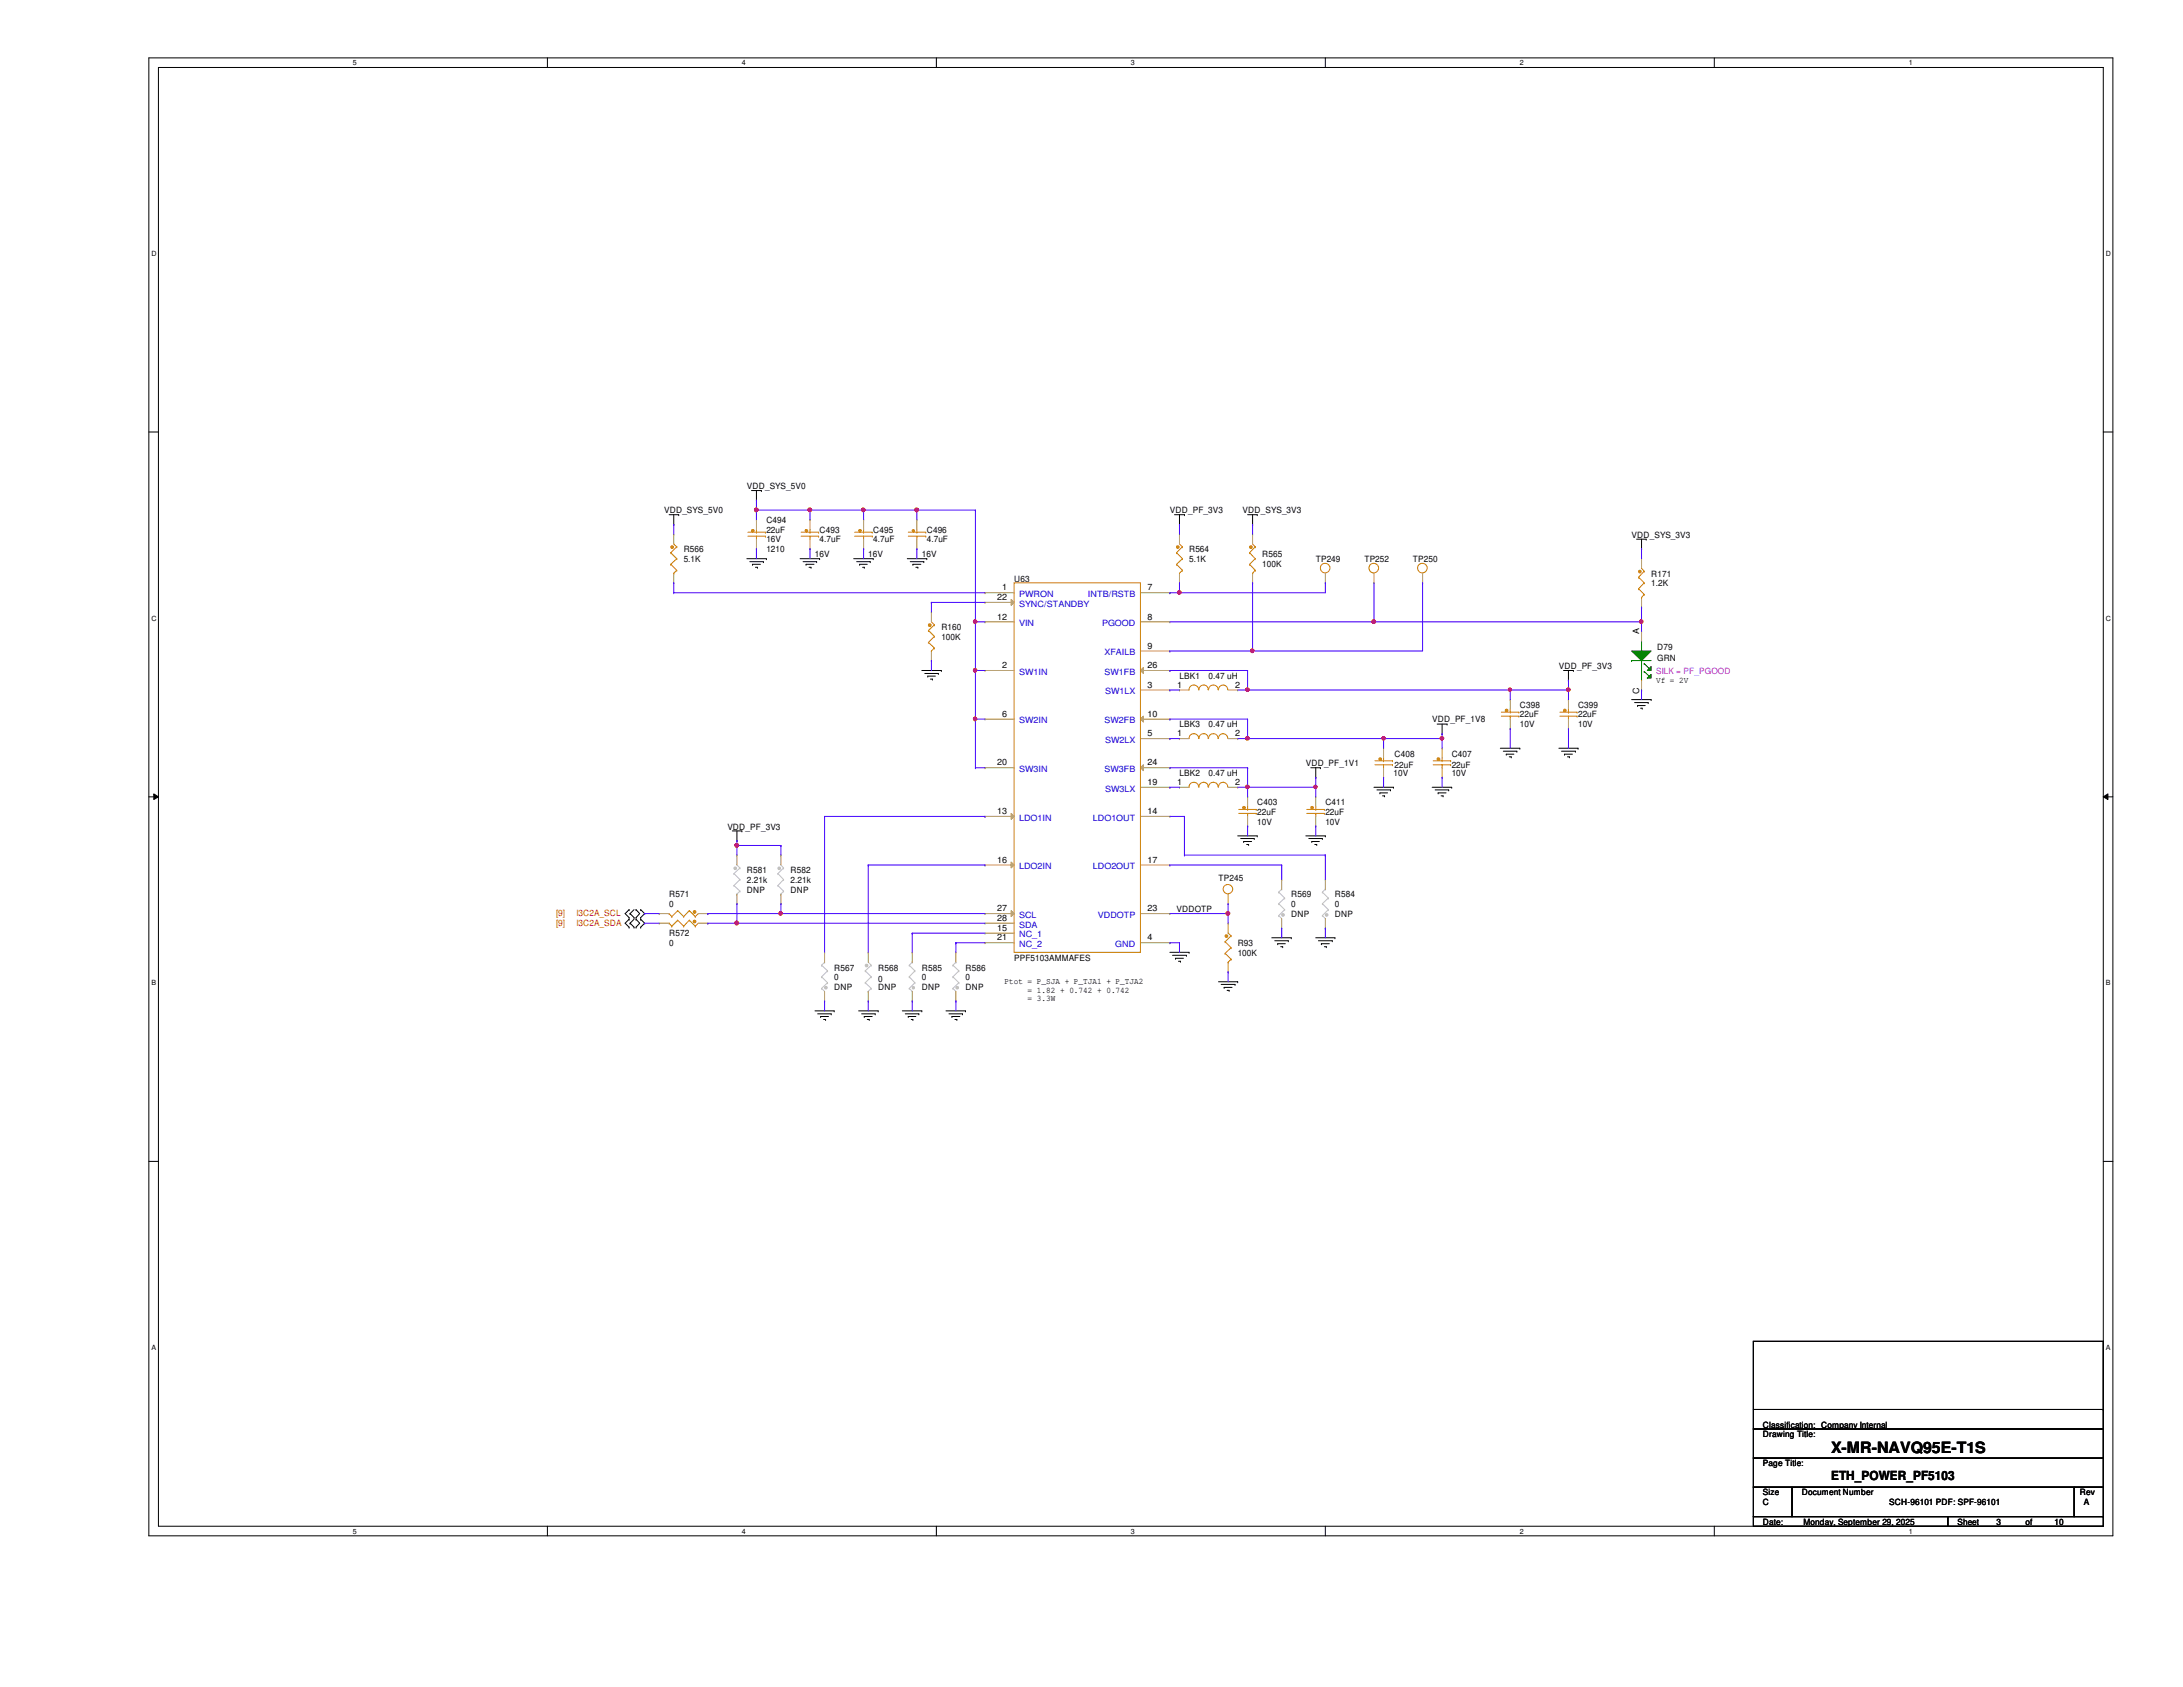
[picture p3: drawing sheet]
<svg xmlns="http://www.w3.org/2000/svg" width="279mm" height="216mm" viewBox="0 0 279 216" stroke-linecap="round" stroke-linejoin="round" font-family="sans-serif">
<defs><g id="words">
<text font-size="2" x="234.4" y="186">X-MR-NAVQ95E-T1S</text>
<text font-size="1.6" x="234.4" y="189.4">ETH_POWER_PF5103</text>
<g font-size="1.1">
<text x="85" y="65.7">VDD_SYS_5V0</text>
<text x="95.6" y="62.6">VDD_SYS_5V0</text>
<text x="149.7" y="65.7">VDD_PF_3V3</text>
<text x="159" y="65.7">VDD_SYS_3V3</text>
<text x="87.5" y="70.7">R566</text>
<text x="87.5" y="71.9">5.1K</text>
<text x="98.1" y="66.9">C494</text>
<text x="98.1" y="68.2">22uF</text>
<text x="98.1" y="69.4">16V</text>
<text x="98.1" y="70.7">1210</text>
<text x="104.3" y="71.3">16V</text>
<text x="104.9" y="68.2">C493</text>
<text x="104.9" y="69.4">4.7uF</text>
<text x="111.1" y="71.3">16V</text>
<text x="111.8" y="68.2">C495</text>
<text x="111.8" y="69.4">4.7uF</text>
<text x="118" y="71.3">16V</text>
<text x="118.6" y="68.2">C496</text>
<text x="118.6" y="69.4">4.7uF</text>
<text x="152.2" y="70.7">R564</text>
<text x="152.2" y="71.9">5.1K</text>
<text x="161.5" y="71.3">R565</text>
<text x="168.4" y="71.9">TP249</text>
<text x="174.6" y="71.9">TP252</text>
<text x="180.8" y="71.9">TP250</text>
<text x="208.8" y="68.8">VDD_SYS_3V3</text>
<text x="127.6" y="76.8">22</text>
<text x="128.3" y="75.6">1</text>
<text x="129.8" y="74.4">U63</text>
<text x="146.9" y="75.6">7</text>
<text x="161.5" y="72.6">100K</text>
<text x="211.3" y="73.8">R171</text>
<text x="211.3" y="75.1">1.2K</text>
<text x="120.5" y="80.6">R160</text>
<text x="120.5" y="81.9">100K</text>
<text x="127.6" y="79.3">12</text>
<text x="146.9" y="79.3">8</text>
<text x="146.9" y="83">9</text>
<text x="209.8" y="81.2" transform="rotate(-90 209.8 81.2)">A</text>
<text x="212.1" y="83.1">D79</text>
<text x="128.3" y="85.5">2</text>
<text x="146.9" y="88">3</text>
<text x="146.9" y="85.5">26</text>
<text x="150.7" y="88">1</text>
<text x="151" y="86.9">LBK1</text>
<text x="154.7" y="86.9">0.47 uH</text>
<text x="158.1" y="88">2</text>
<text x="199.5" y="85.6">VDD_PF_3V3</text>
<text x="209.8" y="88.8" transform="rotate(-90 209.8 88.8)">C</text>
<text x="212" y="87.4">Vf = 2V</text>
<text x="212.1" y="84.6">GRN</text>
<text x="128.3" y="91.7">6</text>
<text x="146.9" y="94.2">5</text>
<text x="146.9" y="91.7">10</text>
<text x="150.7" y="94.2">1</text>
<text x="151" y="93.1">LBK3</text>
<text x="154.7" y="93.1">0.47 uH</text>
<text x="158.1" y="94.2">2</text>
<text x="183.3" y="92.5">VDD_PF_1V8</text>
<text x="194.5" y="90.6">C398</text>
<text x="194.5" y="91.8">22uF</text>
<text x="194.5" y="93.1">10V</text>
<text x="202" y="90.6">C399</text>
<text x="202" y="91.8">22uF</text>
<text x="202" y="93.1">10V</text>
<text x="127.6" y="98">20</text>
<text x="146.9" y="100.5">19</text>
<text x="146.9" y="98">24</text>
<text x="150.7" y="100.5">1</text>
<text x="151" y="99.3">LBK2</text>
<text x="154.7" y="99.3">0.47 uH</text>
<text x="158.1" y="100.5">2</text>
<text x="167.1" y="98">VDD_PF_1V1</text>
<text x="178.4" y="99.3">10V</text>
<text x="178.5" y="96.8">C408</text>
<text x="178.5" y="98.3">22uF</text>
<text x="185.8" y="96.8">C407</text>
<text x="185.8" y="98.3">22uF</text>
<text x="185.8" y="99.3">10V</text>
<text x="93.1" y="106.2">VDD_PF_3V3</text>
<text x="127.6" y="104.2">13</text>
<text x="146.9" y="104.2">14</text>
<text x="160.9" y="103">C403</text>
<text x="160.9" y="104.3">22uF</text>
<text x="160.9" y="105.5">10V</text>
<text x="169.6" y="103">C411</text>
<text x="169.6" y="104.3">22uF</text>
<text x="169.6" y="105.5">10V</text>
<text x="95.6" y="111.8">R581</text>
<text x="95.6" y="113">2.21k</text>
<text x="101.2" y="111.8">R582</text>
<text x="101.2" y="113">2.21k</text>
<text x="127.6" y="110.4">16</text>
<text x="146.9" y="110.4">17</text>
<text x="156" y="112.7">TP245</text>
<text x="85.6" y="119.8">R572</text>
<text x="85.6" y="114.8">R571</text>
<text x="85.6" y="116.1">0</text>
<text x="95.6" y="114.3">DNP</text>
<text x="101.2" y="114.3">DNP</text>
<text x="127.6" y="119.1">15</text>
<text x="127.6" y="116.6">27</text>
<text x="127.6" y="117.9">28</text>
<text x="146.9" y="116.6">23</text>
<text x="150.6" y="116.7">VDDOTP</text>
<text x="165.3" y="114.8">R569</text>
<text x="165.3" y="116.1">0</text>
<text x="165.3" y="117.3">DNP</text>
<text x="170.9" y="114.8">R584</text>
<text x="170.9" y="116.1">0</text>
<text x="170.9" y="117.3">DNP</text>
<text x="85.6" y="121.1">0</text>
<text x="106.8" y="124.2">R567</text>
<text x="106.8" y="125.4">0</text>
<text x="112.4" y="124.2">R568</text>
<text x="112.4" y="125.7">0</text>
<text x="118" y="124.2">R585</text>
<text x="118" y="125.4">0</text>
<text x="123.6" y="124.2">R586</text>
<text x="123.6" y="125.4">0</text>
<text x="127.6" y="120.4">21</text>
<text x="128.6" y="125.9">Ptot = P_SJA + P_TJA1 + P_TJA2</text>
<text x="129.8" y="122.9">PPF5103AMMAFES</text>
<text x="146.9" y="120.4">4</text>
<text x="158.4" y="121.1">R93</text>
<text x="158.4" y="122.3">100K</text>
<text x="106.8" y="126.7">DNP</text>
<text x="112.4" y="126.7">DNP</text>
<text x="118" y="126.7">DNP</text>
<text x="123.6" y="126.7">DNP</text>
<text x="131.5" y="127">= 1.82 + 0.742 + 0.742</text>
<text x="131.5" y="128.1">= 3.3W</text>
<text x="225.6" y="183.9">Drawing Title:</text>
<text x="225.6" y="182.7">Classification: Company Internal</text>
<text x="225.6" y="187.7">Page Title:</text>
<text x="225.6" y="191.4">Size</text>
<text x="230.6" y="191.4">Document Number</text>
<text x="266.2" y="191.4">Rev</text>
<text x="225.6" y="195.2">Date:</text>
<text x="225.6" y="192.7">C</text>
<text x="230.8" y="195.2">Monday, September 29, 2025</text>
<text x="241.8" y="192.7">SCH-96101 PDF: SPF-96101</text>
<text x="250.5" y="195.2">Sheet</text>
<text x="255.5" y="195.2">3</text>
<text x="259.2" y="195.2">of</text>
<text x="263" y="195.2">10</text>
<text x="266.7" y="192.7">A</text>
</g>
<g font-size="1.1" fill="#00c">
<text x="130.4" y="76.4">PWRON</text>
<text x="130.4" y="77.6">SYNC/STANDBY</text>
<text x="139.2" y="76.4">INTB/RSTB</text>
<text x="130.4" y="80.1">VIN</text>
<text x="141.1" y="80.1">PGOOD</text>
<text x="141.4" y="83.9">XFAILB</text>
<text x="130.4" y="86.4">SW1IN</text>
<text x="141.4" y="86.4">SW1FB</text>
<text x="141.4" y="88.9">SW1LX</text>
<text x="130.4" y="92.6">SW2IN</text>
<text x="141.4" y="92.6">SW2FB</text>
<text x="141.4" y="95.1">SW2LX</text>
<text x="130.4" y="98.8">SW3IN</text>
<text x="141.4" y="98.8">SW3FB</text>
<text x="141.4" y="101.3">SW3LX</text>
<text x="130.4" y="105">LDO1IN</text>
<text x="139.9" y="105">LDO1OUT</text>
<text x="130.4" y="111.3">LDO2IN</text>
<text x="139.9" y="111.3">LDO2OUT</text>
<text x="130.4" y="120">NC_1</text>
<text x="130.4" y="117.5">SCL</text>
<text x="130.4" y="118.7">SDA</text>
<text x="140.5" y="117.5">VDDOTP</text>
<text x="130.4" y="121.2">NC_2</text>
<text x="142.7" y="121.2">GND</text>
</g>
<text font-size="1.1" fill="#f0f" x="212" y="86.2">SILK = PF_PGOOD</text>
<g font-size="1.1" fill="#f00">
<text x="71.2" y="118.5">[9]</text>
<text x="71.2" y="117.2">[9]</text>
<text x="73.8" y="118.5">I3C2A_SDA</text>
<text x="73.8" y="117.2">I3C2A_SCL</text>
</g>
<g font-size=".9">
<text x="45.2" y="8.3">5</text>
<text x="95" y="8.3">4</text>
<text x="144.7" y="8.3">3</text>
<text x="194.5" y="8.3">2</text>
<text x="244.3" y="8.3">1</text>
<text x="19.4" y="32.8">D</text>
<text x="269.5" y="32.8">D</text>
<text x="19.4" y="79.4">C</text>
<text x="269.5" y="79.4">C</text>
<text x="19.4" y="126.1">B</text>
<text x="269.5" y="126.1">B</text>
<text x="19.4" y="172.8">A</text>
<text x="269.5" y="172.8">A</text>
<text x="45.2" y="196.3">5</text>
<text x="95" y="196.3">4</text>
<text x="144.7" y="196.3">3</text>
<text x="194.5" y="196.3">2</text>
<text x="244.3" y="196.3">1</text>
</g>
</g></defs>
<path d="M19.1 7.4h251.3v189.2h-251.3zM20.3 8.6h248.9v186.7h-248.9z" fill="none" stroke="#000" stroke-width=".13"/>
<g fill="#fff">
<path d="M45.2 7.5h.5v1.1h-.5z"/>
<path d="M45.2 195.5h.5v1h-.5z"/>
</g>
<path d="M70.1 7.4v1.2M70.1 195.3v1.3" fill="none" stroke="#000" stroke-width=".13"/>
<g fill="#fff">
<path d="M95 7.5h.5v1.1h-.5z"/>
<path d="M95 195.5h.5v1h-.5z"/>
</g>
<path d="M119.8 7.4v1.2M119.8 195.3v1.3" fill="none" stroke="#000" stroke-width=".13"/>
<g fill="#fff">
<path d="M144.7 7.5h.5v1.1h-.5z"/>
<path d="M144.7 195.5h.5v1h-.5z"/>
</g>
<path d="M169.6 7.4v1.2M169.6 195.3v1.3" fill="none" stroke="#000" stroke-width=".13"/>
<g fill="#fff">
<path d="M194.5 7.5h.5v1.1h-.5z"/>
<path d="M194.5 195.5h.5v1h-.5z"/>
</g>
<path d="M219.4 7.4v1.2M219.4 195.3v1.3" fill="none" stroke="#000" stroke-width=".13"/>
<g fill="#fff">
<path d="M244.3 7.5h.5v1.1h-.5z"/>
<path d="M244.3 195.5h.5v1h-.5z"/>
<path d="M19.4 32h.6v1h-.6z"/>
<path d="M269.5 32h.7v1h-.7z"/>
<path d="M19.4 78.6h.6v1h-.6z"/>
<path d="M269.5 78.6h.7v1h-.7z"/>
</g>
<path d="M19.1 55.3h1.2M269.2 55.3h1.2" fill="none" stroke="#000" stroke-width=".13"/>
<g fill="#fff">
<path d="M19.4 125.3h.6v1h-.6z"/>
<path d="M269.5 125.3h.6v1h-.6z"/>
</g>
<path d="M19.1 102h1.2M19.7 101.6l.6 .4-.6 .3zM269.2 102l.6-.4v.7zM269.2 102h1.2" fill="none" stroke="#000" stroke-width=".13"/>
<path d="M19.7 101.6l.6 .4-.6 .3zM269.2 102l.6-.4v.7z" fill="#000"/>
<g fill="#fff">
<path d="M19.4 172h.5v1h-.5z"/>
<path d="M269.5 172h.6v1h-.6z"/>
</g>
<g fill="none" stroke="#000" stroke-width=".13">
<path d="M85.6 65.9h1.3M86.2 67.1h.1M86.2 65.9v1.2M86.9 65.9h.1M95.6 71.5h2.5M96 71.9h1.7M96.2 62.8h1.3M96.3 72.2h.1M96.3 72.2h1M96.7 72.6h.2M96.8 64h.1M96.8 62.8v1.2"/>
<path d="M96.9 72.6h.1M97.5 62.8h.1M97.7 71.9h.1M98.1 71.5h.1M102.4 71.5h2.5M102.8 71.9h1.7M103.2 72.2h.1M103.2 72.2h1M103.5 72.6h.3M103.8 72.6h.1M104.5 71.9h.1M104.9 71.5h.1"/>
<path d="M109.3 71.5h2.5M109.6 71.9h1.8M110 72.2h.1M110 72.2h1M110.4 72.6h.2M110.6 72.6h.1M111.4 71.9h.1M111.8 71.5h.1M116.1 71.5h2.5M116.5 71.9h1.7M116.8 72.2h.1M116.8 72.2h1.1"/>
<path d="M117.2 72.6h.3M117.5 72.6h.1M118.2 71.9h.1M118.6 71.5h.1M150.3 65.9h1.3M151 67.1h.1M151 65.9v1.2M151.6 65.9h.1M159.7 65.9h1.2M160.3 67.1h.1M160.3 65.9v1.2M160.9 65.9h.1"/>
<path d="M209.5 69h1.2M210.1 70.2h.1M210.1 69v1.2M210.7 69h.1M118 85.8h2.5M118.4 86.2h1.7M118.7 86.5h.1M118.7 86.5h1M119.1 86.9h.2M119.3 86.9h.1M120.1 86.2h.1M120.5 85.8h.1"/>
<path d="M167.8 98.3h1.2M168.4 99.5h.1M168.4 98.3v1.2M169 98.3h.1M183.9 92.7h1.3M184.6 93.9h.1M184.6 92.7v1.2M185.2 92.7h.1M192 95.8h2.5M192.4 96.1h1.7M192.8 96.5h.1M192.8 96.5h1"/>
<path d="M193.2 96.9h.2M193.4 96.9h.1M194.1 96.1h.1M194.5 95.8h.1M199.5 95.8h2.5M199.9 96.1h1.7M200.1 85.8h1.3M200.2 96.5h.1M200.2 96.5h1.1M200.6 96.9h.3M200.7 87h.1M200.7 85.8v1.2"/>
<path d="M200.9 96.9h.1M201.4 85.8h.1M201.6 96.1h.1M202 95.8h.1M208.8 89.5h2.5M209.2 89.9h1.7M209.6 90.3h.1M209.6 90.3h1M210 90.6h.2M210.2 90.6h.1M210.9 89.9h.1M211.3 89.5h.1"/>
<path d="M80.5 117.6h.1M80.5 118.7h.1M80.5 116.4h.1M80.5 117.4h.1M80.5 117.6l-.5 .6 .5 .5M80.5 116.4l-.5 .5 .5 .5M80.6 118.2h.1M80.6 116.9h.1M80.6 118.2l.6 .5M80.6 116.9l.6 .5M81.2 118.7h.1M81.2 117.4h.1"/>
<path d="M81.2 117.6l-.6 .6M81.2 116.4l-.6 .5M81.4 118.7h.1M81.4 117.6h.1M81.4 117.4h.1M81.4 116.4h.1M81.4 117.6l.5 .6-.5 .5M81.4 116.4l.5 .5-.5 .5M82 118.7h.1M82 117.6h.1M82 117.4h.1M82 116.4h.1"/>
<path d="M82 117.6l.5 .6-.5 .5M82 116.4l.5 .5-.5 .5M93.7 106.3h1.3M94.3 107.6h.1M94.3 106.3v1.3M95 106.3h.1M158.4 107h2.5M158.8 107.3h1.7M159.2 107.7h.1M159.2 107.7h1M159.6 108.1h.2M159.8 108.1h.1"/>
<path d="M160.5 107.3h.1M160.9 107h.1M167.1 107h2.5M167.5 107.3h1.7M167.9 107.7h.1M167.9 107.7h1M168.3 108.1h.2M168.5 108.1h.1M169.2 107.3h.1M169.6 107h.1M175.9 100.8h2.5M176.2 101.1h1.8"/>
<path d="M176.6 101.5h.1M176.6 101.5h1M177 101.9h.2M177.2 101.9h.1M178 101.1h.1M178.4 100.8h.1M183.3 100.8h2.5M183.7 101.1h1.7M184.1 101.5h.1M184.1 101.5h1M184.4 101.9h.3M184.7 101.9h.1"/>
<path d="M185.4 101.1h.1M185.8 100.8h.1M104.3 129.4h2.5M104.6 129.8h1.8M105 130.1h.1M105 130.1h1M105.4 130.5h.3M105.7 130.5h.1M106.4 129.8h.1M106.8 129.4h.1M109.9 129.4h2.5M110.3 129.8h1.7"/>
<path d="M110.6 130.1h.1M110.6 130.1h1M111 130.5h.3M111.3 130.5h.1M112 129.8h.1M112.4 129.4h.1M115.5 129.4h2.5M115.9 129.8h1.7M116.2 130.1h.1M116.2 130.1h1M116.6 130.5h.2M116.8 130.5h.1"/>
<path d="M117.6 129.8h.1M118 129.4h.1M121.1 129.4h2.5M121.5 129.8h1.7M121.8 130.1h.1M121.8 130.1h1.1M122.2 130.5h.3M122.5 130.5h.1M123.2 129.8h.1M123.6 129.4h.1M149.7 121.9h2.5M150.1 122.3h1.7"/>
<path d="M150.5 122.6h.1M150.5 122.6h1M150.8 123h.3M151.1 123h.1M151.8 122.3h.1M152.2 121.9h.1M156 125.6h2.4M156.3 126h1.8M156.7 126.4h.1M156.7 126.4h1M157.1 126.7h.2M157.3 126.7h.1"/>
<path d="M158.1 126h.1M158.4 125.6h.1M162.8 120h2.5M163.2 120.4h1.7M163.5 120.8h.1M163.5 120.8h1M163.9 121.2h.3M164.2 121.2h.1M164.9 120.4h.1M165.3 120h.1M168.4 120h2.5M168.7 120.4h1.8"/>
<path d="M169.1 120.8h.1M169.1 120.8h1M169.5 121.2h.3M169.8 121.2h.1M170.5 120.4h.1M170.9 120h.1M19.1 148.6h1.2M269.2 148.6h1.2M224.4 171.7h44.8v11.2h-44.8zM224.4 182.9h44.8v3.7h-44.8zM224.4 186.6h44.8v3.7h-44.8zM224.4 190.3h5v3.8h-5z"/>
<path d="M224.4 194.1h24.9v1.2h-24.9zM224.4 180.4h44.8M229.4 190.3h36.1v3.8h-36.1zM249.3 194.1h19.9v1.2h-19.9zM265.5 190.3h3.7v3.8h-3.7zM269.2 180.4h.1"/>
</g>
<path d="M95.7 68.6h2.3M95.7 68.1h2.3M96.8 68.6h.1M96.8 68.6v.4M98 68.6h.1M98 68.1h.1" fill="none" stroke="#cc8006" stroke-width=".13"/>
<path d="M96.2 67.8h.3v.2h-.3z" fill-rule="evenodd" fill="#cc8006"/>
<path d="M96.2 67.8h.3v.2h-.3zM96.8 68.1h.1M96.8 67.8v.3M109.4 68.6h2.2M109.4 68.1h2.2M110.5 68.6h.1M110.5 68.6v.4M111.6 68.6h.1M111.6 68.1h.1" fill="none" stroke="#cc8006" stroke-width=".13"/>
<path d="M96.8 66.5h.1M96.8 70.2h.1M96.8 66.5v1.3M96.8 69v1.2" fill="none" stroke="#a84" stroke-width=".13"/>
<path d="M109.9 67.8h.3v.2h-.3z" fill-rule="evenodd" fill="#cc8006"/>
<g fill="none" stroke="#cc8006" stroke-width=".13">
<path d="M109.9 67.8h.3v.2h-.3zM110.5 68.1h.1M110.5 67.8v.3M192.2 91.7h2.2M192.2 91.1h2.2M193.3 91.7h.1M193.3 91.7v.3M194.4 91.7h.1M194.4 91.1h.1"/>
<circle cx="182.1" cy="72.7" r=".62"/>
<circle cx="157.2" cy="113.8" r=".61"/>
</g>
<path d="M110.5 66.5h.1M110.5 70.2h.1M110.5 66.5v1.3M110.5 69v1.2M182.1 74.6h.1M182.1 73.4v1.2M157.2 115.7h.1M157.2 114.4v1.3" fill="none" stroke="#a84" stroke-width=".13"/>
<path d="M192.7 90.8h.2v.2h-.2z" fill-rule="evenodd" fill="#cc8006"/>
<g fill="none" stroke="#cc8006" stroke-width=".13">
<path d="M85.9 70.7h.1M85.9 72.2h.1M85.9 70.7l.7 .8M85.9 72.2l.7 .8M86.2 73.4h.1M86.2 69.6l.4 .4M86.6 70h.1M86.6 71.5h.1M86.6 73h.1M86.6 70l-.7 .7M86.6 71.5l-.7 .7M86.6 73l-.4 .4"/>
<path d="M192.7 90.8h.2v.2h-.2zM193.3 91.1h.1M193.3 90.8v.3"/>
</g>
<path d="M193.3 89.5h.1M193.3 93.3h.1M193.3 89.5v1.3M193.3 92v1.3" fill="none" stroke="#a84" stroke-width=".13"/>
<path d="M85.9 69.9h.2v.2h-.2z" fill-rule="evenodd" fill="#cc8006"/>
<g fill="none" stroke="#cc8006" stroke-width=".13">
<path d="M85.9 69.9h.2v.2h-.2zM85.6 118.2h.1M85.6 118.2l.4 .3M86 118.5h.1M86.7 117.8h.1M86.7 117.8l.8 .7M86.7 117.8l-.7 .7M87.5 118.5h.1M88.2 117.8h.1M88.2 117.8l.8 .7M88.2 117.8l-.7 .7M89 118.5h.1"/>
<path d="M89.4 118.2l-.4 .3"/>
</g>
<path d="M86.2 68.4h.1M86.2 74.6h.1M86.2 68.4v1.2M86.2 73.4v1.2" fill="none" stroke="#a84" stroke-width=".13"/>
<path d="M88.8 117.8h.2v.3h-.2z" fill-rule="evenodd" fill="#cc8006"/>
<g fill="none" stroke="#cc8006" stroke-width=".13">
<path d="M88.8 117.8h.2v.3h-.2zM157.2 119.4l.4 .4M157.6 119.8h.1M157.6 119.8l-.8 .7M156.8 120.5h.1M156.8 122h.1M156.8 120.5l.8 .8M156.8 122l.8 .8M157.2 123.1h.1M157.6 121.3h.1M157.6 122.8h.1M157.6 121.3l-.8 .7"/>
<path d="M157.6 122.8l-.4 .3"/>
</g>
<path d="M84.4 118.2h.1M84.4 118.2h1.2M89.4 118.2h1.2M90.6 118.2h.1" fill="none" stroke="#a84" stroke-width=".13"/>
<path d="M156.8 119.7h.3v.2h-.3z" fill-rule="evenodd" fill="#cc8006"/>
<path d="M176 97.9h2.2M176 97.4h2.2M177.1 97.9h.1M177.1 97.9v.4M178.2 97.9h.1M178.2 97.4h.1M156.8 119.7h.3v.2h-.3z" fill="none" stroke="#cc8006" stroke-width=".13"/>
<path d="M157.2 118.2h.1M157.2 118.2v1.2M157.2 124.4h.1M157.2 123.1v1.3" fill="none" stroke="#a84" stroke-width=".13"/>
<path d="M176.5 97h.3v.3h-.3z" fill-rule="evenodd" fill="#cc8006"/>
<path d="M176.5 97h.3v.3h-.3zM177.1 97.4h.1M177.1 97v.4" fill="none" stroke="#cc8006" stroke-width=".13"/>
<path d="M177.1 95.8h.1M177.1 99.5h.1M177.1 95.8v1.2M177.1 98.3v1.2" fill="none" stroke="#a84" stroke-width=".13"/>
<path d="M163.7 117.2h.1M163.7 115.7h.1M163.7 114.2h.1M163.7 117.2l.3 .4M163.7 115.7l.7 .7M163.7 114.2l.7 .7M164 113.8h.1M164 113.8l-.3 .4M164.4 116.4h.1M164.4 114.9h.1M164.4 116.4l-.7 .8M164.4 114.9l-.7 .8" fill="none" stroke="#c0c0c0" stroke-width=".13"/>
<path d="M164.1 117h.2v.2h-.2z" fill-rule="evenodd" fill="#c0c0c0"/>
<g fill="none" stroke="#c0c0c0" stroke-width=".13">
<path d="M164.1 117h.2v.2h-.2zM110.7 124.2h.1M110.7 125.8h.1M110.7 124.2l.8 .8M110.7 125.8l.8 .7M111.1 126.9h.1M111.1 123.1l.4 .4M111.5 123.5h.1M111.5 125h.1M111.5 126.5h.1M111.5 123.5l-.8 .7M111.5 125l-.8 .8"/>
<path d="M111.5 126.5l-.4 .4"/>
</g>
<path d="M151 94.5h.1M151 94.5h1.2M157.2 94.5h1.2M158.4 94.5h.1M164 118.8h.1M164 112.6h.1M164 112.6v1.2M164 117.6v1.2" fill="none" stroke="#a84" stroke-width=".13"/>
<path d="M153.4 94.5a.59 .59 0 0 0-.6-.6 .59 .59 0 0 0-.6 .6M154.6 94.5a.57 .57 0 0 0-.6-.6 .57 .57 0 0 0-.5 .6M155.9 94.5a.59 .59 0 0 0-.6-.6 .59 .59 0 0 0-.6 .6M157.1 94.5a.57 .57 0 0 0-.6-.6 .57 .57 0 0 0-.5 .6" fill="none" stroke="#cc8006" stroke-width=".13"/>
<path d="M110.8 123.4h.2v.3h-.2z" fill-rule="evenodd" fill="#c0c0c0"/>
<path d="M110.8 123.4h.2v.3h-.2z" fill="none" stroke="#c0c0c0" stroke-width=".13"/>
<path d="M111.1 121.9h.1M111.1 128.1h.1M111.1 121.9v1.2M111.1 126.9v1.2" fill="none" stroke="#a84" stroke-width=".13"/>
<path d="M208.8 83.3h2.5l-1.2 1.2z" fill="#008000"/>
<path d="M208.8 83.3h2.5l-1.2 1.2z" fill="none" stroke="#008000" stroke-width=".13"/>
<path d="M211.3 85.3v.5h-.5z" fill="#008000"/>
<path d="M211.3 85.3v.5h-.5z" fill="none" stroke="#008000" stroke-width=".13"/>
<path d="M210.8 86.8l.5-.5v.5z" fill="#008000"/>
<path d="M208.8 84.5h.1M208.8 84.5h2.5M210.1 83.3h.1M210.1 87h.1M210.1 82.1v1.2M210.1 84.5v2.5M210.4 84.9h.1M210.4 85.9h.1M210.4 84.9l.7 .7M210.4 85.9l.7 .6M210.8 86.8l.5-.5v.5z" fill="none" stroke="#008000" stroke-width=".13"/>
<path d="M210.1 80.8h.1M210.1 88.3h.1M210.1 80.8v1.3M210.1 87v1.3" fill="none" stroke="#a84" stroke-width=".13"/>
<path d="M102.5 68.6h2.3M102.5 68.1h2.3M103.7 68.6h.1M103.7 68.6v.4M104.8 68.6h.1M104.8 68.1h.1" fill="none" stroke="#cc8006" stroke-width=".13"/>
<path d="M103.1 67.8h.2v.2h-.2z" fill-rule="evenodd" fill="#cc8006"/>
<path d="M103.1 67.8h.2v.2h-.2zM103.7 68.1h.1M103.7 67.8v.3" fill="none" stroke="#cc8006" stroke-width=".13"/>
<path d="M103.7 66.5h.1M103.7 70.2h.1M103.7 66.5v1.3M103.7 69v1.2" fill="none" stroke="#a84" stroke-width=".13"/>
<path d="M93.9 111.8h.1M93.9 113.3h.1M93.9 111.8l.8 .8M93.9 113.3l.8 .7M94.3 114.4h.1M94.3 110.7l.4 .4M94.7 111.1h.1M94.7 112.6h.1M94.7 114h.1M94.7 111.1l-.8 .7M94.7 112.6l-.8 .7M94.7 114l-.4 .4" fill="none" stroke="#c0c0c0" stroke-width=".13"/>
<path d="M94 111h.2v.2h-.2z" fill-rule="evenodd" fill="#c0c0c0"/>
<g fill="none" stroke="#c0c0c0" stroke-width=".13">
<path d="M94 111h.2v.2h-.2zM122 126.5h.1M122 125h.1M122 123.5h.1M122 126.5l.3 .4M122 125l.7 .8M122 123.5l.7 .7M122.3 123.1h.1M122.3 123.1l-.3 .4M122.7 125.8h.1M122.7 124.2h.1M122.7 125.8l-.7 .7"/>
<path d="M122.7 124.2l-.7 .8"/>
</g>
<path d="M94.3 109.4h.1M94.3 115.7h.1M94.3 109.4v1.3M94.3 114.4v1.3" fill="none" stroke="#a84" stroke-width=".13"/>
<path d="M122.4 126.3h.2v.2h-.2z" fill-rule="evenodd" fill="#c0c0c0"/>
<g fill="none" stroke="#c0c0c0" stroke-width=".13">
<path d="M169.2 117.2h.1M169.2 115.7h.1M169.2 114.2h.1M169.2 117.2l.4 .4M169.2 115.7l.8 .7M169.2 114.2l.8 .7M169.6 113.8h.1M169.6 113.8l-.4 .4M170 116.4h.1M170 114.9h.1M170 116.4l-.8 .8M170 114.9l-.8 .8"/>
<path d="M122.4 126.3h.2v.2h-.2z"/>
</g>
<path d="M122.3 128.1h.1M122.3 121.9h.1M122.3 121.9v1.2M122.3 126.9v1.2" fill="none" stroke="#a84" stroke-width=".13"/>
<path d="M169.7 117h.2v.2h-.2z" fill-rule="evenodd" fill="#c0c0c0"/>
<path d="M169.7 117h.2v.2h-.2z" fill="none" stroke="#c0c0c0" stroke-width=".13"/>
<path d="M169.6 74.6h.1M169.6 73.4v1.2M169.6 118.8h.1M169.6 112.6h.1M169.6 112.6v1.2M169.6 117.6v1.2" fill="none" stroke="#a84" stroke-width=".13"/>
<g fill="none" stroke="#cc8006" stroke-width=".13">
<path d="M167.3 104.1h2.2M167.3 103.6h2.2M168.4 104.1h.1M168.4 104.1v.4M169.5 104.1h.1M169.5 103.6h.1"/>
<circle cx="169.6" cy="72.7" r=".62"/>
</g>
<path d="M167.8 103.2h.3v.3h-.3z" fill-rule="evenodd" fill="#cc8006"/>
<path d="M116.2 68.6h2.3M116.2 68.1h2.3M117.3 68.6h.1M117.3 68.6v.4M118.5 68.6h.1M118.5 68.1h.1M167.8 103.2h.3v.3h-.3zM168.4 103.6h.1M168.4 103.2v.4" fill="none" stroke="#cc8006" stroke-width=".13"/>
<path d="M168.4 102h.1M168.4 105.7h.1M168.4 102v1.2M168.4 104.5v1.2" fill="none" stroke="#a84" stroke-width=".13"/>
<path d="M116.8 67.8h.2v.2h-.2z" fill-rule="evenodd" fill="#cc8006"/>
<g fill="none" stroke="#cc8006" stroke-width=".13">
<path d="M116.8 67.8h.2v.2h-.2zM117.3 68.1h.1M117.3 67.8v.3M209.7 73.9h.1M209.7 75.4h.1M209.7 73.9l.7 .7M209.7 75.4l.7 .7M210.1 76.5h.1M210.1 72.7l.3 .4M210.4 73.1h.1M210.4 74.6h.1M210.4 76.1h.1"/>
<path d="M210.4 73.1l-.7 .8M210.4 74.6l-.7 .8M210.4 76.1l-.3 .4M153.4 100.7a.59 .59 0 0 0-.6-.6 .59 .59 0 0 0-.6 .6v.1M154.6 100.7a.57 .57 0 0 0-.6-.6 .57 .57 0 0 0-.5 .7M155.9 100.7a.59 .59 0 0 0-.6-.6 .59 .59 0 0 0-.6 .6v.1M157.1 100.7a.57 .57 0 0 0-.6-.6 .57 .57 0 0 0-.5 .7"/>
</g>
<path d="M117.3 66.5h.1M117.3 70.2h.1M117.3 66.5v1.3M117.3 69v1.2M151 100.8h.1M151 100.8h1.2M157.2 100.8h1.2M158.4 100.8h.1" fill="none" stroke="#a84" stroke-width=".13"/>
<path d="M209.8 73h.2v.3h-.2z" fill-rule="evenodd" fill="#cc8006"/>
<path d="M209.8 73h.2v.3h-.2zM183.4 97.9h2.3M183.4 97.4h2.3M184.6 97.9h.1M184.6 97.9v.4M185.7 97.9h.1M185.7 97.4h.1" fill="none" stroke="#cc8006" stroke-width=".13"/>
<path d="M210.1 71.5h.1M210.1 77.7h.1M210.1 71.5v1.2M210.1 76.5v1.2" fill="none" stroke="#a84" stroke-width=".13"/>
<path d="M184 97h.2v.3h-.2z" fill-rule="evenodd" fill="#cc8006"/>
<path d="M129.8 74.6h16.2v47.3h-16.2zM184 97h.2v.3h-.2zM184.6 97.4h.1M184.6 97v.4" fill="none" stroke="#cc8006" stroke-width=".13"/>
<g fill="none" stroke="#a84" stroke-width=".13">
<path d="M126.1 75.9h.1M126.1 75.9h3.7M146 75.9h3.7M146 79.6h3.7M149.7 75.9h.1M149.7 79.6h.1M126.1 85.8h.1M126.1 92h.1M126.1 85.8h3.7M126.1 92h3.7M146 88.3h3.7M146 94.5h3.7"/>
<path d="M146 83.3h3.7M149.7 88.3h.1M149.7 94.5h.1M149.7 83.3h.1M184.6 95.8h.1M184.6 99.5h.1M184.6 95.8v1.2M184.6 98.3v1.2M146 120.6h3.7M149.7 120.6h.1"/>
</g>
<path d="M146.3 91.7v.7l-.3-.4z" fill="#a84"/>
<path d="M126.1 79.6h.1M126.1 79.6h3.7M146 92h3.7M146.3 91.7v.7l-.3-.4zM149.7 92h.1" fill="none" stroke="#a84" stroke-width=".13"/>
<path d="M129.4 104.1l.4 .4-.4 .4z" fill="#a84"/>
<path d="M126.1 104.5h.1M126.1 119.4h.1M126.1 104.5h3.7M126.1 119.4h3.7M129.4 104.1l.4 .4-.4 .4zM146 104.5h3.7M149.7 104.5h.1" fill="none" stroke="#a84" stroke-width=".13"/>
<path d="M129.4 110.3l.4 .4-.4 .4z" fill="#a84"/>
<path d="M126.1 98.3h.1M126.1 98.3h3.7M126.1 110.7h.1M126.1 110.7h3.7M129.4 110.3l.4 .4-.4 .4zM146 110.7h3.7M146 100.8h3.7M149.7 110.7h.1M149.7 100.8h.1M126.1 120.6h.1M126.1 120.6h3.7" fill="none" stroke="#a84" stroke-width=".13"/>
<path d="M129.4 76.7l.4 .4-.4 .4z" fill="#a84"/>
<path d="M126.1 77.1h.1M126.1 77.1h3.7M129.4 76.7l.4 .4-.4 .4zM146 116.9h3.7M149.7 116.9h.1" fill="none" stroke="#a84" stroke-width=".13"/>
<path d="M146.3 97.9v.7l-.3-.3z" fill="#a84"/>
<path d="M146 98.3h3.7M146.3 97.9v.7l-.3-.3zM149.7 98.3h.1" fill="none" stroke="#a84" stroke-width=".13"/>
<path d="M146 85.8l.3-.4v.8z" fill="#a84"/>
<path d="M146 85.8l.3-.4v.8zM146 85.8h3.7M149.7 85.8h.1" fill="none" stroke="#a84" stroke-width=".13"/>
<path d="M129.4 116.5l.4 .4-.4 .4z" fill="#a84"/>
<path d="M126.1 116.9h.1M126.1 118.2h.1M126.1 116.9h3.7M126.1 118.2h3.7M129.4 116.5l.4 .4-.4 .4z" fill="none" stroke="#a84" stroke-width=".13"/>
<path d="M85.6 116.9h.1M85.6 116.9l.4 .4M86 117.3h.1M86.7 116.5h.1M86.7 116.5l.8 .8M86.7 116.5l-.7 .8M87.5 117.3h.1M88.2 116.5h.1M88.2 116.5l.8 .8M88.2 116.5l-.7 .8M89 117.3h.1M89.4 116.9l-.4 .4" fill="none" stroke="#cc8006" stroke-width=".13"/>
<path d="M88.8 116.6h.2v.2h-.2z" fill-rule="evenodd" fill="#cc8006"/>
<g fill="none" stroke="#cc8006" stroke-width=".13">
<path d="M150.6 70.7h.1M150.6 72.2h.1M150.6 70.7l.7 .8M150.6 72.2l.7 .8M151 73.4h.1M151 69.6l.3 .4M151.3 70h.1M151.3 71.5h.1M151.3 73h.1M151.3 70l-.7 .7M151.3 71.5l-.7 .7M151.3 73l-.3 .4"/>
<path d="M88.8 116.6h.2v.2h-.2z"/>
</g>
<path d="M84.4 116.9h.1M84.4 116.9h1.2M89.4 116.9h1.2M90.6 116.9h.1" fill="none" stroke="#a84" stroke-width=".13"/>
<path d="M150.6 69.9h.3v.2h-.3z" fill-rule="evenodd" fill="#cc8006"/>
<path d="M150.6 69.9h.3v.2h-.3z" fill="none" stroke="#cc8006" stroke-width=".13"/>
<path d="M151 68.4h.1M151 74.6h.1M151 68.4v1.2M151 73.4v1.2" fill="none" stroke="#a84" stroke-width=".13"/>
<path d="M105.2 126.5h.1M105.2 125h.1M105.2 123.5h.1M105.2 126.5l.3 .4M105.2 125l.7 .8M105.2 123.5l.7 .7M105.5 123.1h.1M105.5 123.1l-.3 .4M105.9 125.8h.1M105.9 124.2h.1M105.9 125.8l-.7 .7M105.9 124.2l-.7 .8" fill="none" stroke="#c0c0c0" stroke-width=".13"/>
<path d="M105.6 126.3h.2v.2h-.2z" fill-rule="evenodd" fill="#c0c0c0"/>
<path d="M105.6 126.3h.2v.2h-.2z" fill="none" stroke="#c0c0c0" stroke-width=".13"/>
<path d="M105.5 128.1h.1M105.5 121.9h.1M105.5 121.9v1.2M105.5 126.9v1.2" fill="none" stroke="#a84" stroke-width=".13"/>
<path d="M199.6 91.7h2.2M199.6 91.1h2.2M200.7 91.7h.1M200.7 91.7v.3M201.8 91.7h.1M201.8 91.1h.1" fill="none" stroke="#cc8006" stroke-width=".13"/>
<path d="M200.1 90.8h.3v.2h-.3z" fill-rule="evenodd" fill="#cc8006"/>
<g fill="none" stroke="#cc8006" stroke-width=".13">
<path d="M119.2 79.6l.4 .4M119.6 80h.1M119.6 80l-.8 .7M118.8 80.7h.1M118.8 82.2h.1M118.8 80.7l.8 .7M118.8 82.2l.8 .7M119.2 83.3h.1M119.6 81.4h.1M119.6 82.9h.1M119.6 81.4l-.8 .8M119.6 82.9l-.4 .4"/>
<path d="M200.1 90.8h.3v.2h-.3zM200.7 91.1h.1M200.7 90.8v.3"/>
</g>
<path d="M200.7 89.5h.1M200.7 93.3h.1M200.7 89.5v1.3M200.7 92v1.3" fill="none" stroke="#a84" stroke-width=".13"/>
<path d="M118.9 79.9h.2v.2h-.2z" fill-rule="evenodd" fill="#cc8006"/>
<path d="M118.9 79.9h.2v.2h-.2z" fill="none" stroke="#cc8006" stroke-width=".13"/>
<path d="M119.2 78.3h.1M119.2 78.3v1.3M119.2 84.5h.1M119.2 83.3v1.2" fill="none" stroke="#a84" stroke-width=".13"/>
<path d="M116.4 126.5h.1M116.4 125h.1M116.4 123.5h.1M116.4 126.5l.4 .4M116.4 125l.7 .8M116.4 123.5l.7 .7M116.8 123.1h.1M116.8 123.1l-.4 .4M117.1 125.8h.1M117.1 124.2h.1M117.1 125.8l-.7 .7M117.1 124.2l-.7 .8" fill="none" stroke="#c0c0c0" stroke-width=".13"/>
<path d="M116.8 126.3h.2v.2h-.2z" fill-rule="evenodd" fill="#c0c0c0"/>
<path d="M116.8 126.3h.2v.2h-.2z" fill="none" stroke="#c0c0c0" stroke-width=".13"/>
<path d="M116.8 128.1h.1M116.8 121.9h.1M116.8 121.9v1.2M116.8 126.9v1.2" fill="none" stroke="#a84" stroke-width=".13"/>
<path d="M158.5 104.1h2.3M158.5 103.6h2.3M159.7 104.1h.1M159.7 104.1v.4M160.8 104.1h.1M160.8 103.6h.1" fill="none" stroke="#cc8006" stroke-width=".13"/>
<path d="M159.1 103.2h.2v.3h-.2z" fill-rule="evenodd" fill="#cc8006"/>
<g fill="none" stroke="#cc8006" stroke-width=".13">
<path d="M159.9 70.7h.1M159.9 72.2h.1M159.9 70.7l.8 .8M159.9 72.2l.8 .8M160.3 73.4h.1M160.3 69.6l.4 .4M160.7 70h.1M160.7 71.5h.1M160.7 73h.1M160.7 70l-.8 .7M160.7 71.5l-.8 .7M160.7 73l-.4 .4"/>
<path d="M159.1 103.2h.2v.3h-.2zM159.7 103.6h.1M159.7 103.2v.4"/>
</g>
<path d="M159.7 102h.1M159.7 105.7h.1M159.7 102v1.2M159.7 104.5v1.2" fill="none" stroke="#a84" stroke-width=".13"/>
<path d="M160 69.9h.2v.2h-.2z" fill-rule="evenodd" fill="#cc8006"/>
<g fill="none" stroke="#cc8006" stroke-width=".13">
<path d="M160 69.9h.2v.2h-.2z"/>
<circle cx="175.8" cy="72.7" r=".62"/>
</g>
<path d="M160.3 68.4h.1M160.3 74.6h.1M160.3 68.4v1.2M160.3 73.4v1.2M175.9 74.6h.1M175.9 73.4v1.2" fill="none" stroke="#a84" stroke-width=".13"/>
<path d="M99.6 111.8h.1M99.6 113.3h.1M99.6 111.8l.7 .8M99.6 113.3l.7 .7M99.9 114.4h.1M99.9 110.7l.4 .4M100.3 111.1h.1M100.3 112.6h.1M100.3 114h.1M100.3 111.1l-.7 .7M100.3 112.6l-.7 .7M100.3 114l-.4 .4" fill="none" stroke="#c0c0c0" stroke-width=".13"/>
<path d="M99.6 111h.3v.2h-.3z" fill-rule="evenodd" fill="#c0c0c0"/>
<path d="M99.6 111h.3v.2h-.3z" fill="none" stroke="#c0c0c0" stroke-width=".13"/>
<path d="M151 88.3h.1M151 88.3h1.2M157.2 88.3h1.2M158.4 88.3h.1M99.9 109.4h.1M99.9 115.7h.1M99.9 109.4v1.3M99.9 114.4v1.3" fill="none" stroke="#a84" stroke-width=".13"/>
<path d="M153.4 88.3a.59 .59 0 0 0-.6-.6 .59 .59 0 0 0-.6 .6M154.6 88.3a.57 .57 0 0 0-.6-.6 .57 .57 0 0 0-.5 .6M155.9 88.3a.59 .59 0 0 0-.6-.6 .59 .59 0 0 0-.6 .6M157.1 88.3a.57 .57 0 0 0-.6-.6 .57 .57 0 0 0-.5 .6" fill="none" stroke="#cc8006" stroke-width=".13"/>
<g fill="none" stroke="#4200ff" stroke-width=".13">
<path d="M149.7 94.5h.1M149.7 94.5h1.3M158.4 94.5h1.3M159.7 94.5h.1M177.1 94.5h.1M177.1 99.5h.1M177.1 94.5h7.5M177.1 94.5v1.3M177.1 99.5v1.3M184.6 94.5h.1M184.6 99.5h.1M184.6 94.5v1.3"/>
<path d="M184.6 99.5v1.3"/>
</g>
<path d="M184.4 94.3h.3l.1 .2-.1 .1-.2 .1-.1-.1z" fill-rule="evenodd" fill="#f00"/>
<path d="M184.4 94.3h.3l.1 .2-.1 .1-.2 .1-.1-.1z" fill="none" stroke="#f00" stroke-width=".13"/>
<path d="M176.9 94.3h.3l.1 .2-.1 .1-.1 .1-.2-.1z" fill-rule="evenodd" fill="#f00"/>
<path d="M176.9 94.3h.3l.1 .2-.1 .1-.1 .1-.2-.1z" fill="none" stroke="#f00" stroke-width=".13"/>
<path d="M96.8 64h.1M96.8 65.3h.1M96.8 64v1.3M96.8 65.3h6.9M103.7 70.2h.1M103.7 70.2v1.3M149.7 92h.1M149.7 92h10M184.6 93.9h.1M184.6 93.9v.6" fill="none" stroke="#4200ff" stroke-width=".13"/>
<path d="M103.5 65.1h.3l.1 .1-.1 .2-.2 .1-.1-.1z" fill-rule="evenodd" fill="#f00"/>
<path d="M103.5 65.1h.3l.1 .1-.1 .2-.2 .1-.1-.1z" fill="none" stroke="#f00" stroke-width=".13"/>
<path d="M96.6 65.1h.3l.1 .1-.1 .2-.1 .1-.2-.1z" fill-rule="evenodd" fill="#f00"/>
<path d="M96.6 65.1h.3l.1 .1-.1 .2-.1 .1-.2-.1z" fill="none" stroke="#f00" stroke-width=".13"/>
<g fill="none" stroke="#4200ff" stroke-width=".13">
<path d="M96.8 70.2h.1M96.8 65.3h.1M96.8 65.3v1.2M96.8 70.2v1.3M103.7 65.3h.1M103.7 65.3v1.2M103.7 65.3h13.6M110.5 65.3h.1M110.5 70.2h.1M110.5 65.3v1.2M110.5 70.2v1.3M117.3 65.3h.1"/>
<path d="M117.3 70.2h.1M117.3 65.3v1.2M117.3 70.2v1.3"/>
</g>
<path d="M117.2 65.1h.3l.1 .1-.1 .2-.2 .1-.1-.1z" fill-rule="evenodd" fill="#f00"/>
<path d="M117.2 65.1h.3l.1 .1-.1 .2-.2 .1-.1-.1z" fill="none" stroke="#f00" stroke-width=".13"/>
<path d="M110.3 65.1h.3l.1 .1-.1 .2-.1 .1-.2-.1z" fill-rule="evenodd" fill="#f00"/>
<path d="M110.3 65.1h.3l.1 .1-.1 .2-.1 .1-.2-.1z" fill="none" stroke="#f00" stroke-width=".13"/>
<path d="M124.8 79.6h.1M124.8 79.6v18.7M124.8 79.6h1.3M124.8 92h.1M124.8 98.3h.1M124.8 85.8h.1M124.8 92h1.3M124.8 98.3h1.3M124.8 85.8h1.3" fill="none" stroke="#4200ff" stroke-width=".13"/>
<path d="M124.6 91.8h.3l.1 .2-.1 .2h-.1h-.2z" fill-rule="evenodd" fill="#f00"/>
<path d="M124.6 91.8h.3l.1 .2-.1 .2h-.1h-.2z" fill="none" stroke="#f00" stroke-width=".13"/>
<path d="M124.6 85.6h.3l.1 .2-.1 .1-.1 .1-.2-.1z" fill-rule="evenodd" fill="#f00"/>
<path d="M124.6 85.6h.3l.1 .2-.1 .1-.1 .1-.2-.1z" fill="none" stroke="#f00" stroke-width=".13"/>
<path d="M160.3 74.6h.1M160.3 74.6v8.7h-10.6M175.9 79.6h34.2M210.1 77.7h.1M210.1 79.6h.1M210.1 77.7v1.9M149.7 83.3h.1M149.7 120.6h.1M149.7 120.6h1.3M151 120.6h.1M151 120.6v1.3" fill="none" stroke="#4200ff" stroke-width=".13"/>
<path d="M175.7 79.4h.3l.1 .1-.1 .2-.2 .1-.1-.1z" fill-rule="evenodd" fill="#f00"/>
<path d="M175.7 79.4h.3l.1 .1-.1 .2-.2 .1-.1-.1z" fill="none" stroke="#f00" stroke-width=".13"/>
<path d="M209.9 79.4h.3l.1 .1-.1 .2-.1 .1-.2-.1z" fill-rule="evenodd" fill="#f00"/>
<path d="M209.9 79.4h.3l.1 .1-.1 .2-.1 .1-.2-.1z" fill="none" stroke="#f00" stroke-width=".13"/>
<g fill="none" stroke="#4200ff" stroke-width=".13">
<path d="M149.7 75.9h.1M149.7 79.6h26.2M151 74.6h.1M151 67.1h.1M151 74.6v1.3h-1.3M151 67.1v1.3M160.3 67.1h.1M160.3 67.1v1.3M175.9 79.6h.1M210.1 70.2h.1M210.1 70.2v1.3M149.7 88.3h.1"/>
<path d="M149.7 88.3h1.3M158.4 88.3h1.3M159.7 88.3h.1M193.3 88.3h.1M193.3 93.3h.1M193.3 88.3h7.4M193.3 88.3v1.2M193.3 93.3v2.5M200.7 88.3h.1M200.7 93.3h.1M200.7 88.3v1.2M200.7 93.3v2.5"/>
</g>
<path d="M200.5 88.1h.4l.1 .2-.1 .1-.2 .1-.2-.1z" fill-rule="evenodd" fill="#f00"/>
<path d="M200.5 88.1h.4l.1 .2-.1 .1-.2 .1-.2-.1z" fill="none" stroke="#f00" stroke-width=".13"/>
<path d="M86.2 74.6h.1M86.2 67.1h.1M86.2 67.1v1.3M86.2 74.6v1.3M124.8 65.3h.1M124.8 65.3v14.3M119.2 84.5h.1M119.2 84.5v1.3M149.7 85.8h.1M149.7 85.8h10M200.7 87h.1M200.7 87v1.3" fill="none" stroke="#4200ff" stroke-width=".13"/>
<path d="M124.6 79.4h.3l.1 .1-.1 .2-.1 .1-.2-.1z" fill-rule="evenodd" fill="#f00"/>
<path d="M124.6 79.4h.3l.1 .1-.1 .2-.1 .1-.2-.1z" fill="none" stroke="#f00" stroke-width=".13"/>
<path d="M86.2 75.9h.1M86.2 75.9h39.9M117.3 65.3h.1M117.3 65.3h7.5M119.2 77.1h.1M119.2 77.1v1.2M119.2 77.1h6.9M94.3 107.6h.1M94.3 107.6v.6h5.6M99.9 108.2h.1" fill="none" stroke="#4200ff" stroke-width=".13"/>
<path d="M94.1 108h.4v.2v.1l-.2 .1-.2-.1z" fill-rule="evenodd" fill="#f00"/>
<path d="M94.1 108h.4v.2v.1l-.2 .1-.2-.1z" fill="none" stroke="#f00" stroke-width=".13"/>
<path d="M94.3 108.2h.1M94.3 108.2v1.2M99.9 108.2h.1M99.9 116.9h.1M99.9 108.2v1.2M99.9 116.9h26.2" fill="none" stroke="#4200ff" stroke-width=".13"/>
<path d="M99.8 116.7h.2l.1 .2-.1 .2h-.1h-.1z" fill-rule="evenodd" fill="#f00"/>
<path d="M99.8 116.7h.2l.1 .2-.1 .2h-.1h-.1z" fill="none" stroke="#f00" stroke-width=".13"/>
<path d="M94.3 118.2h.1M94.3 118.2h31.8M99.9 115.7h.1M99.9 115.7v1.2" fill="none" stroke="#4200ff" stroke-width=".13"/>
<path d="M94.1 118h.4v.1v.2l-.2 .1-.2-.1z" fill-rule="evenodd" fill="#f00"/>
<path d="M94.1 118h.4v.1v.2l-.2 .1-.2-.1z" fill="none" stroke="#f00" stroke-width=".13"/>
<path d="M82.5 116.9h.1M82.5 118.2h.1M82.5 116.9h1.9M82.5 118.2h1.9M94.3 115.7h.1M94.3 115.7v2.5M149.7 100.8h.1M149.7 100.8h1.3M158.4 100.8h10M159.7 100.8h.1" fill="none" stroke="#4200ff" stroke-width=".13"/>
<path d="M168.2 100.6h.3l.1 .1-.1 .1-.1 .1-.2-.1z" fill-rule="evenodd" fill="#f00"/>
<path d="M168.2 100.6h.3l.1 .1-.1 .1-.1 .1-.2-.1z" fill="none" stroke="#f00" stroke-width=".13"/>
<path d="M159.5 100.6h.3l.1 .1-.1 .1-.2 .1-.1-.1z" fill-rule="evenodd" fill="#f00"/>
<path d="M159.5 100.6h.3l.1 .1-.1 .1-.2 .1-.1-.1z" fill="none" stroke="#f00" stroke-width=".13"/>
<g fill="none" stroke="#4200ff" stroke-width=".13">
<path d="M168.4 99.5h.1M168.4 99.5v2.5M116.8 119.4h.1M116.8 119.4h9.3M116.8 119.4v2.5M149.7 116.9h7.5M157.2 116.9h.1M157.2 115.7h.1M157.2 115.7v2.5M159.7 100.8h.1M159.7 105.7h.1M159.7 100.8v1.2"/>
<path d="M159.7 105.7v1.3M168.4 100.8h.1M168.4 105.7h.1M168.4 105.7v1.3M116.8 128.1h.1M116.8 128.1v1.3M122.3 120.6h.1M122.3 128.1h.1M122.3 120.6h3.8M122.3 120.6v1.3M122.3 128.1v1.3M157.2 124.4h.1"/>
<path d="M157.2 124.4v1.2"/>
</g>
<path d="M157 116.7h.3l.1 .2-.1 .2h-.2h-.1z" fill-rule="evenodd" fill="#f00"/>
<path d="M157 116.7h.3l.1 .2-.1 .2h-.2h-.1z" fill="none" stroke="#f00" stroke-width=".13"/>
<path d="M151 75.9h.1M151 75.9h18.6" fill="none" stroke="#4200ff" stroke-width=".13"/>
<path d="M150.8 75.7h.3l.1 .1-.1 .2h-.2h-.1z" fill-rule="evenodd" fill="#f00"/>
<path d="M150.8 75.7h.3l.1 .1-.1 .2h-.2h-.1z" fill="none" stroke="#f00" stroke-width=".13"/>
<path d="M160.3 83.3h.1M160.3 83.3h21.8" fill="none" stroke="#4200ff" stroke-width=".13"/>
<path d="M160.1 83.1h.3l.1 .2-.1 .1-.1 .1-.2-.1z" fill-rule="evenodd" fill="#f00"/>
<path d="M160.1 83.1h.3l.1 .2-.1 .1-.1 .1-.2-.1z" fill="none" stroke="#f00" stroke-width=".13"/>
<path d="M159.7 94.5h.1M159.7 92v2.5M159.7 94.5h17.4M177.1 94.5h.1" fill="none" stroke="#4200ff" stroke-width=".13"/>
<path d="M159.5 94.3h.3l.1 .2-.1 .1-.2 .1-.1-.1z" fill-rule="evenodd" fill="#f00"/>
<path d="M159.5 94.3h.3l.1 .2-.1 .1-.2 .1-.1-.1z" fill="none" stroke="#f00" stroke-width=".13"/>
<path d="M149.7 98.3h.1M149.7 98.3h10M159.7 98.3h.1M159.7 88.3h.1M159.7 85.8v2.5M159.7 98.3v2.5M159.7 88.3h33.6M193.3 88.3h.1" fill="none" stroke="#4200ff" stroke-width=".13"/>
<path d="M159.5 88.1h.3l.1 .2-.1 .1-.2 .1-.1-.1z" fill-rule="evenodd" fill="#f00"/>
<path d="M159.5 88.1h.3l.1 .2-.1 .1-.2 .1-.1-.1z" fill="none" stroke="#f00" stroke-width=".13"/>
<path d="M193.1 88.1h.3l.1 .2-.1 .1-.1 .1-.2-.1z" fill-rule="evenodd" fill="#f00"/>
<path d="M193.1 88.1h.3l.1 .2-.1 .1-.1 .1-.2-.1z" fill="none" stroke="#f00" stroke-width=".13"/>
<g fill="none" stroke="#4200ff" stroke-width=".13">
<path d="M169.6 74.6h.1M169.6 74.6v1.3M175.9 79.6h.1M175.9 74.6v5M182.1 74.6h.1M182.1 74.6v8.7M210.1 79.6h.1M210.1 79.6v1.2M210.1 88.3h.1M210.1 88.3v1.2M90.6 116.9h.1M90.6 118.2h.1"/>
<path d="M90.6 116.9h9.3M90.6 118.2h3.7M105.5 104.5h.1M105.5 104.5v17.4M105.5 104.5h20.6M111.1 110.7h.1M111.1 110.7v11.2M111.1 110.7h15M126.1 110.7h.1M126.1 104.5h.1M149.7 110.7h.1M149.7 110.7h14.3"/>
<path d="M149.7 104.5h1.9M151.6 104.5h.1M151.6 109.4h.1M151.6 104.5v4.9M151.6 109.4h18M164 118.8h.1M164 110.7h.1M164 110.7v1.9M164 118.8v1.2M169.6 118.8h.1M169.6 109.4h.1M169.6 109.4v3.2"/>
<path d="M169.6 118.8v1.2M105.5 128.1h.1M105.5 128.1v1.3M111.1 128.1h.1M111.1 128.1v1.3"/>
</g>
<path d="M184.4 94.3h.3l.1 .2-.1 .1-.2 .1-.1-.1z" fill-rule="evenodd" fill="#f00"/>
<path d="M184.4 94.3h.3l.1 .2-.1 .1-.2 .1-.1-.1z" fill="none" stroke="#f00" stroke-width=".13"/>
<path d="M176.9 94.3h.3l.1 .2-.1 .1-.1 .1-.2-.1z" fill-rule="evenodd" fill="#f00"/>
<path d="M176.9 94.3h.3l.1 .2-.1 .1-.1 .1-.2-.1z" fill="none" stroke="#f00" stroke-width=".13"/>
<path d="M103.5 65.1h.3l.1 .1-.1 .2-.2 .1-.1-.1z" fill-rule="evenodd" fill="#f00"/>
<path d="M103.5 65.1h.3l.1 .1-.1 .2-.2 .1-.1-.1z" fill="none" stroke="#f00" stroke-width=".13"/>
<path d="M96.6 65.1h.3l.1 .1-.1 .2-.1 .1-.2-.1z" fill-rule="evenodd" fill="#f00"/>
<path d="M96.6 65.1h.3l.1 .1-.1 .2-.1 .1-.2-.1z" fill="none" stroke="#f00" stroke-width=".13"/>
<path d="M117.2 65.1h.3l.1 .1-.1 .2-.2 .1-.1-.1z" fill-rule="evenodd" fill="#f00"/>
<path d="M117.2 65.1h.3l.1 .1-.1 .2-.2 .1-.1-.1z" fill="none" stroke="#f00" stroke-width=".13"/>
<path d="M110.3 65.1h.3l.1 .1-.1 .2-.1 .1-.2-.1z" fill-rule="evenodd" fill="#f00"/>
<path d="M110.3 65.1h.3l.1 .1-.1 .2-.1 .1-.2-.1z" fill="none" stroke="#f00" stroke-width=".13"/>
<path d="M124.6 91.8h.3l.1 .2-.1 .2h-.1h-.2z" fill-rule="evenodd" fill="#f00"/>
<path d="M124.6 91.8h.3l.1 .2-.1 .2h-.1h-.2z" fill="none" stroke="#f00" stroke-width=".13"/>
<path d="M124.6 85.6h.3l.1 .2-.1 .1-.1 .1-.2-.1z" fill-rule="evenodd" fill="#f00"/>
<path d="M124.6 85.6h.3l.1 .2-.1 .1-.1 .1-.2-.1z" fill="none" stroke="#f00" stroke-width=".13"/>
<path d="M175.7 79.4h.3l.1 .1-.1 .2-.2 .1-.1-.1z" fill-rule="evenodd" fill="#f00"/>
<path d="M175.7 79.4h.3l.1 .1-.1 .2-.2 .1-.1-.1z" fill="none" stroke="#f00" stroke-width=".13"/>
<path d="M209.9 79.4h.3l.1 .1-.1 .2-.1 .1-.2-.1z" fill-rule="evenodd" fill="#f00"/>
<path d="M209.9 79.4h.3l.1 .1-.1 .2-.1 .1-.2-.1z" fill="none" stroke="#f00" stroke-width=".13"/>
<path d="M200.5 88.1h.4l.1 .2-.1 .1-.2 .1-.2-.1z" fill-rule="evenodd" fill="#f00"/>
<path d="M200.5 88.1h.4l.1 .2-.1 .1-.2 .1-.2-.1z" fill="none" stroke="#f00" stroke-width=".13"/>
<path d="M124.6 79.4h.3l.1 .1-.1 .2-.1 .1-.2-.1z" fill-rule="evenodd" fill="#f00"/>
<path d="M124.6 79.4h.3l.1 .1-.1 .2-.1 .1-.2-.1z" fill="none" stroke="#f00" stroke-width=".13"/>
<path d="M94.1 108h.4v.2v.1l-.2 .1-.2-.1z" fill-rule="evenodd" fill="#f00"/>
<path d="M94.1 108h.4v.2v.1l-.2 .1-.2-.1z" fill="none" stroke="#f00" stroke-width=".13"/>
<path d="M99.8 116.7h.2l.1 .2-.1 .2h-.1h-.1z" fill-rule="evenodd" fill="#f00"/>
<path d="M99.8 116.7h.2l.1 .2-.1 .2h-.1h-.1z" fill="none" stroke="#f00" stroke-width=".13"/>
<path d="M94.1 118h.4v.1v.2l-.2 .1-.2-.1z" fill-rule="evenodd" fill="#f00"/>
<path d="M94.1 118h.4v.1v.2l-.2 .1-.2-.1z" fill="none" stroke="#f00" stroke-width=".13"/>
<path d="M168.2 100.6h.3l.1 .1-.1 .1-.1 .1-.2-.1z" fill-rule="evenodd" fill="#f00"/>
<path d="M168.2 100.6h.3l.1 .1-.1 .1-.1 .1-.2-.1z" fill="none" stroke="#f00" stroke-width=".13"/>
<path d="M159.5 100.6h.3l.1 .1-.1 .1-.2 .1-.1-.1z" fill-rule="evenodd" fill="#f00"/>
<path d="M159.5 100.6h.3l.1 .1-.1 .1-.2 .1-.1-.1z" fill="none" stroke="#f00" stroke-width=".13"/>
<path d="M157 116.7h.3l.1 .2-.1 .2h-.2h-.1z" fill-rule="evenodd" fill="#f00"/>
<path d="M157 116.7h.3l.1 .2-.1 .2h-.2h-.1z" fill="none" stroke="#f00" stroke-width=".13"/>
<path d="M150.8 75.7h.3l.1 .1-.1 .2h-.2h-.1z" fill-rule="evenodd" fill="#f00"/>
<path d="M150.8 75.7h.3l.1 .1-.1 .2h-.2h-.1z" fill="none" stroke="#f00" stroke-width=".13"/>
<path d="M160.1 83.1h.3l.1 .2-.1 .1-.1 .1-.2-.1z" fill-rule="evenodd" fill="#f00"/>
<path d="M160.1 83.1h.3l.1 .2-.1 .1-.1 .1-.2-.1z" fill="none" stroke="#f00" stroke-width=".13"/>
<path d="M159.5 94.3h.3l.1 .2-.1 .1-.2 .1-.1-.1z" fill-rule="evenodd" fill="#f00"/>
<path d="M159.5 94.3h.3l.1 .2-.1 .1-.2 .1-.1-.1z" fill="none" stroke="#f00" stroke-width=".13"/>
<path d="M159.5 88.1h.3l.1 .2-.1 .1-.2 .1-.1-.1z" fill-rule="evenodd" fill="#f00"/>
<path d="M159.5 88.1h.3l.1 .2-.1 .1-.2 .1-.1-.1z" fill="none" stroke="#f00" stroke-width=".13"/>
<path d="M193.1 88.1h.3l.1 .2-.1 .1-.1 .1-.2-.1z" fill-rule="evenodd" fill="#f00"/>
<path d="M193.1 88.1h.3l.1 .2-.1 .1-.1 .1-.2-.1z" fill="none" stroke="#f00" stroke-width=".13"/>
<use href="#words"/>
</svg>
